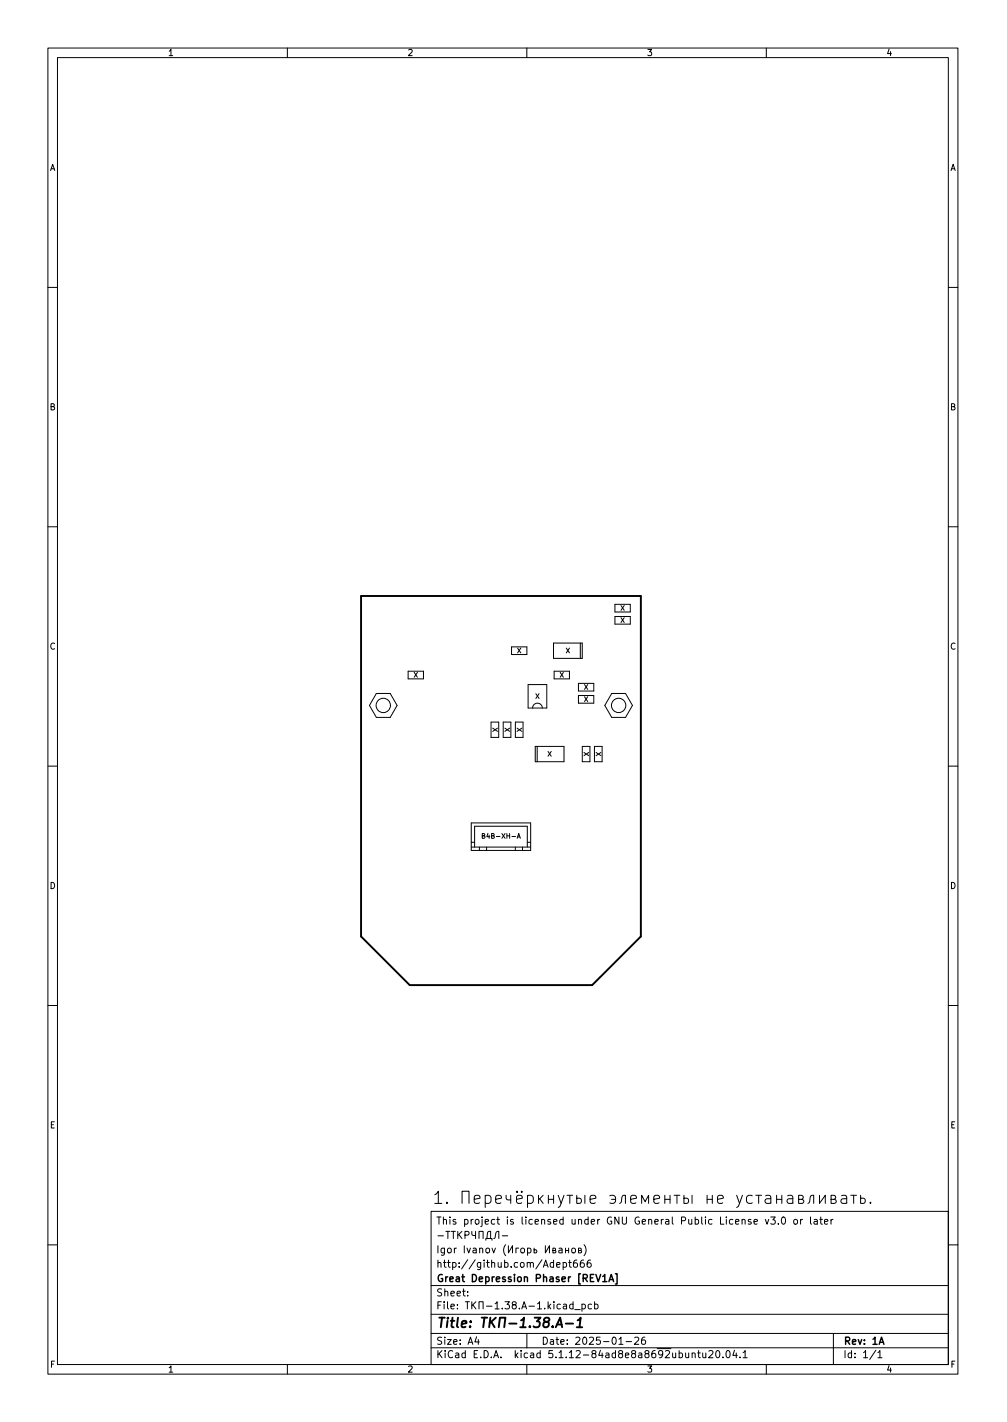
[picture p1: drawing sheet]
<svg xmlns="http://www.w3.org/2000/svg" width="210mm" height="297mm" viewBox="0 0 210 297" stroke-linecap="round" stroke-linejoin="round" font-family="sans-serif">
<defs><g id="words">
<text font-size="3.5" x="90.2" y="251.5">1.</text>
<text font-size="2.8" x="91" y="277.3">Title: -1.38.A-1</text>
<g font-size="2.1">
<text x="91" y="255.8">This project is licensed under GNU General Public License v3.0 or later</text>
<text x="91" y="261.8">Igor Ivanov ( )</text>
<text x="91" y="267.8">Great Depression Phaser [REV1A]</text>
<text x="91" y="264.8">http://github.com/Adept666</text>
<text x="91" y="273.5">File: -1.38.A-1.kicad_pcb</text>
<text x="91" y="270.8">Sheet:</text>
<text x="91" y="280.9">Size: A4</text>
<text x="113" y="280.9">Date: 2025-01-26</text>
<text x="176" y="280.9">Rev: 1A</text>
<text x="91" y="283.7">KiCad E.D.A. kicad 5.1.12-84ad8e8a8692ubuntu20.04.1</text>
<text x="176" y="283.7">Id: 1/1</text>
</g>
<g font-size="1.8">
<text x="35" y="11.7">1</text>
<text x="85" y="11.7">2</text>
<text x="135" y="11.7">3</text>
<text x="185" y="11.7">4</text>
<text x="10.3" y="35.7">A</text>
<text x="198.4" y="35.7">A</text>
<text x="10.3" y="85.7">B</text>
<text x="198.4" y="85.7">B</text>
<text x="10.3" y="135.7">C</text>
<text x="198.4" y="135.7">C</text>
<text x="10.3" y="185.7">D</text>
<text x="198.4" y="185.7">D</text>
<text x="10.4" y="235.7">E</text>
<text x="198.4" y="235.7">E</text>
<text x="10.4" y="285.7">F</text>
<text x="35" y="286.7">1</text>
<text x="85" y="286.7">2</text>
<text x="135" y="286.7">3</text>
<text x="185" y="286.7">4</text>
<text x="198.5" y="285.7">F</text>
</g>
<g font-size="1.4">
<text x="129.5" y="130.1">X</text>
<text x="129.5" y="127.5">X</text>
<text x="107.9" y="136.4">X</text>
<text x="118.1" y="136.4">X</text>
<text x="86.4" y="141.5">X</text>
<text x="116.8" y="141.5">X</text>
<text x="111.8" y="146">X</text>
<text x="121.9" y="146.6">X</text>
<text x="121.9" y="144">X</text>
<text x="102.8" y="152" transform="rotate(90 102.8 152)">X</text>
<text x="105.4" y="152" transform="rotate(90 105.4 152)">X</text>
<text x="107.9" y="152" transform="rotate(90 107.9 152)">X</text>
<text x="114.3" y="158">X</text>
<text x="121.9" y="157.1" transform="rotate(90 121.9 157.1)">X</text>
<text x="124.4" y="157.1" transform="rotate(90 124.4 157.1)">X</text>
<text x="101.3" y="175.2">B4B-XH-A</text>
</g>
</g></defs>
<g fill="none" stroke="#000" stroke-width=".21">
<path d="M10 10h190v277h-190zM12 12h186v273h-186zM60 10v2M110 10v2M160 10v2M10 60h2M198 60h2M10 110h2M198 110h2M106.8 135.1h3.2v1.6h-3.2zM115.6 134.3h6v3.2h-6zM121.2 134.3v3.2"/>
<path d="M128.4 128.8h3.2v1.6h-3.2zM128.4 126.2h3.2v1.6h-3.2zM78.6 144.9h2.9l1.4 2.5-1.4 2.5h-2.9l-1.5-2.5zM85.2 140.2h3.2v1.6h-3.2zM102.5 150.8h1.6v3.2h-1.6zM105.1 150.8h1.6v3.2h-1.6zM107.6 150.8h1.6v3.2h-1.6zM110.3 143h3.9v4.9h-3.9zM111.2 147.9a1.02 1.02 0 0 1 1-1 1.02 1.02 0 0 1 1 1M111.8 155.9h6v3.2h-6zM112.2 155.9v3.2M115.7 140.2h3.2v1.6h-3.2z"/>
<path d="M120.8 145.3h3.2v1.6h-3.2zM120.8 142.7h3.2v1.6h-3.2zM121.6 155.9h1.6v3.2h-1.6zM124.1 155.9h1.6v3.2h-1.6zM127.7 144.9h2.9l1.5 2.5-1.5 2.5h-2.9l-1.4-2.5zM10 160h2M98.4 171.9h12.4v5.7h-12.4zM98.4 176.9h12.4M98.4 175.9h.7M99.1 176.9v-4.3h11v4.3M100.1 176.9v.7M100.7 174.6l.4-.1 .1-.3-.5-.1v1h.4l.2-.3-.3-.2"/>
<path d="M101.6 176.9v.7M107.6 176.9v.7M108 175.1l.3-1 .3 1M108.1 174.8h.4M109.1 176.9v.7M110.1 175.9h.7M198 160h2M10 210h2M198 210h2M90 253h108v32h-108zM91.4 258.1h1.2M93.1 257.2h.8"/>
<path d="M93.5 257.2v1.5M94.2 257.2h.9M94.7 257.2v1.5M95.6 257.2v1.5M95.8 257.9l.6 .8M96.4 257.2l-.8 .9M96.5 251.4v-2.6h1.4v2.6M97.1 258l.7-.1 .1-.2v-.3l-.8-.2v1.5M98.5 257.2l.1 .7 .7 .2M99 250.5l1.2-.2-.1-.5-.7-.1-.4 .3 .1 1.3 .3 .1 .7-.1M99.3 257.2v1.5M100 258.7v-1.5h.9v1.5"/>
<path d="M101.3 249.8l.7-.1 .5 .5v.7l-.2 .4-.3 .1-.7-.1M101.3 249.7v2.5M101.4 259.1v-.4h1.3v.4M101.7 258.7l.1-1.2 .3-.3h.3v1.5M103.1 258.7l.3-.2 .1-.9a.51 .51 0 0 1 .7-.4v1.5M103.5 250.5l1.2-.2-.1-.5-.7-.1-.4 .3 .1 1.3 .3 .1 .7-.1M104.9 258.1h1.1M105.7 249.7l.1 .8 .8 .2M106.6 249.7v1.7M107.8 250.5l1.3-.2-.2-.5-.7-.1-.4 .3 .2 1.3 .2 .1 .7-.1M108 248.8l.1 .2-.1 .1-.2-.1 .2-.2v.3M108.9 248.8l.2 .2-.2 .1-.1-.1 .1-.2v.3"/>
<path d="M110.1 249.8l.8-.1 .5 .5v.7l-.3 .4-.2 .1-.8-.1M110.1 249.7v2.5M112.4 249.7v1.7M112.7 250.4l.7 1M113.4 249.7l-1 1M114.5 250.5h1.1M114.5 249.7v1.7M115.6 249.7v1.7M116.6 249.7l.6 1.7M117.8 249.7l-.9 2.3-.3 .2M118.4 249.7h1.2M119 249.7v1.7"/>
<path d="M120.4 249.7v1.7l.9-.1 .1-.3-.1-.6-.9-.1M122.1 249.7v1.7M123.2 250.5l1.2-.2-.1-.5-.7-.1-.4 .3 .1 1.3 .3 .1 .7-.1M127.3 249.8l.7-.1 .5 .5v.7l-.2 .4-.3 .1-.7-.1M127.7 250.5h.8M129.4 251.4l.3-.4 .2-1 .3-.3h.4v1.7M131.7 250.5l1.2-.2-.1-.5-.8-.1-.3 .3 .1 1.3 .2 .1 .8-.1M134 251.4v-1.7l.7 1.3 .7-1.3v1.7M136.5 250.5l1.2-.2-.1-.5-.7-.1-.4 .3 .1 1.3 .3 .1 .7-.1M138.8 250.5h1.1M138.8 249.7v1.7M139.9 249.7v1.7"/>
<path d="M140.7 249.7h1.3M141.3 249.7v1.7M142.8 249.7v1.7l.8-.1 .2-.3-.2-.6-.8-.1M144.5 249.7v1.7M147.6 250.5h1.1M147.6 249.7v1.7M148.7 249.7v1.7M149.8 250.5l1.2-.2-.1-.5-.7-.1-.4 .3 .1 1.3 .3 .1 .7-.1M153.8 249.7l.6 1.7M155 249.7l-.8 2.3-.4 .2M157.1 249.8l-.8-.1-.4 .5v.7l.2 .4 .2 .1 .8-.1M157.4 255.2l.8-.1-.1-.3-.4-.1-.3 .2 .1 .7h.6"/>
<path d="M157.8 249.7h1.2M158.4 249.7v1.7M159.8 254.7l.4 1 .3-1M159.9 249.8l.2-.1 .7 .1 .1 1.6M160.9 254.2h1l-.5 .6 .4 .1v.7l-.2 .1-.7-.1M160.9 250.3l-.8 .1a.5 .5 0 0 0-.4 .5 .5 .5 0 0 0 .4 .5l.8-.1M162.2 250.5h1M162.2 249.7v1.7M162.5 255.6v.1M163.2 249.7v1.7M163.3 254.4l.2-.2a.8 .8 0 0 1 .5 .8 .8 .8 0 0 1-.5 .7l-.2-.1-.1-.5zM164.5 249.8l.2-.1 .7 .1 .1 1.6"/>
<path d="M165.5 250.3l-.8 .1a.5 .5 0 0 0-.4 .5 .5 .5 0 0 0 .4 .5l.8-.1M165.9 254.8l.3-.1 .3 .3v.4l-.3 .3-.3-.1-.2-.2zM166.7 250.5l.9-.1 .1-.2-.1-.4-.9-.1v1.7h.8l.2-.1 .1-.4-.1-.2-.3-.2M167.2 254.7v1M167.6 254.7l-.4 .3M168.7 251.4l.3-.4 .2-1 .3-.3h.4v1.7M169.2 254.2v1.3l.2 .2M170 254.8h.6l.1 .9M170.7 255.1h-.5l-.3 .3 .3 .3 .5-.1M171.1 249.7v1.7l1.2-1.7v1.7M171.2 254.7h.5M171.4 254.2v1.3l.3 .2"/>
<path d="M172.2 255.2l.7-.1-.1-.3-.4-.1-.2 .2v.7h.6M173.5 254.7v1M173.5 250.5l.9-.1 .1-.2-.1-.4-.9-.1v1.7h.7l.3-.1 .1-.4-.1-.2-.4-.2M173.9 254.7l-.4 .3M175.7 249.8l.2-.1 .8 .1 .1 1.6M176.8 250.3l-.9 .1a.5 .5 0 0 0-.3 .5 .5 .5 0 0 0 .3 .5l.9-.1M177.6 249.7h1.2M178.2 249.7v1.7M179.7 249.7v1.7l.8-.1 .2-.3-.2-.6-.8-.1M181.7 251.1l.2 .2-.2 .1-.1-.1 .1-.2v.3M10 260h2M90 278.5h108"/>
<path d="M90 274.5h108M90 268.5h108M97.7 270.6v.1M97.7 269.8v.1M99.5 279.2l-.3 1.1h.9M99.9 279.8v1M105.6 260a1.72 1.72 0 0 0 0 2.3M106.2 260.2v1.5l.8-1.5v1.5M108.3 260.7h-.6v1M108.9 260.8l.3-.1 .3 .3v.4l-.3 .3-.3-.1-.2-.2zM110 278.5v3M110.2 260.8l.4-.1 .3 .3-.2 .6h-.5"/>
<path d="M110.2 260.7v1.5M111.5 260.7v1l.5-.1v-.5h-.5M113.9 260.2v1.5l.8-1.5v1.5M114.6 272.8l.4 .6M115 272.4l-.6 .6M115.4 261.2l.5-.1v-.3l-.5-.1v1h.5l.2-.3-.3-.2M115.7 271.9v.2M115.7 272.4v1M116.2 264.2l.7-.1v-.3l-.5-.1-.2 .2 .1 .7h.6M116.7 260.8h.6l.1 .9M117 272.5l-.4-.1-.3 .3 .1 .6h.6M117.4 261.1h-.5l-.2 .3 .2 .3 .5-.1"/>
<path d="M117.6 263.8l.4-.1 .3 .3-.1 .6h-.6M117.6 263.7v1.5M117.7 272.5h.5l.1 .9M118.1 261.2h.6M118.1 260.7v1M118.3 272.8h-.5l-.2 .3 .2 .3 .5-.1M118.7 263.7h.6M118.7 260.7v1M118.9 263.2v1.3l.4 .2M119.5 260.8l.4-.1 .3 .3v.4l-.3 .3-.4-.1-.1-.2zM119.7 272.5l-.5-.1-.3 .3 .2 .6h.6M119.7 271.9v1.5"/>
<path d="M120 273.6h1.2M120.4 263.2l-.4 .1a1.01 1.01 0 0 0 0 1.4l.5-.1 .1-.5-.3-.3h-.3l-.3 .3M120.8 261.2l.5-.1v-.3l-.5-.1v1h.4l.2-.3-.2-.2M121.5 272.5l.4-.1 .3 .3-.1 .6h-.6M121.5 272.4v1.5M121.9 263.2l-.5 .1a1.01 1.01 0 0 0 0 1.4l.5-.1 .1-.5-.3-.3h-.3l-.2 .3M121.9 260a1.72 1.72 0 0 1 0 2.3M123.3 263.2l-.4 .1a1.01 1.01 0 0 0 0 1.4l.5-.1v-.5l-.2-.3h-.3l-.3 .3M123.5 272.5l-.4-.1-.3 .3 .1 .6h.6M124.2 272.5l.4-.1 .3 .3-.2 .6h-.5M124.2 271.9v1.5M132.5 279.5l.6-.2 .3 .4-1 1.1h1"/>
<path d="M134.7 279.3l-.5 .1a1.01 1.01 0 0 0 0 1.4l.5-.1 .1-.5-.3-.3h-.3l-.3 .3M174 278.5v6.5M198 260h2M60 285v2M90 281.5h108M110 285v2M129.2 280.8h.9M130.7 280.2h1.2M144.5 282.8l.2-.2 .4 .1 .1 .9M144.5 282.6v1M145.7 282.6h.5M145.9 282.1v1.3l.3 .2"/>
<path d="M146.7 282.6l.1 .9 .4 .1 .2-.1M147.4 282.6v1M148 282.3l.6-.2 .3 .4-1 1.1h1M149.6 282.3l.2-.2a.8 .8 0 0 1 .5 .8 .8 .8 0 0 1-.5 .7l-.2-.1-.2-.5zM150.9 283.5v.1M151.8 282.2l.1-.1a.8 .8 0 0 1 .6 .8 .8 .8 0 0 1-.6 .7 1 1 0 0 1-.1-1.4zM153.4 282l-.4 1.1h.9M153.7 282.6v1M154.5 283.5v.1M155.2 282.5l.4-.4v1.5M155.2 283.6h.8M160 285v2"/>
<path d="M182.9 282l-1.3 2M183.3 282.5l.4-.4v1.5M183.3 283.6h.9"/>
<circle cx="80" cy="147.4" r="1.5"/>
<circle cx="129.2" cy="147.4" r="1.5"/>
</g>
<path d="M125.8 266.6l.5-.4v1.5M125.8 267.7h.9M127.1 267.7l.5-1.5 .5 1.5M127.3 267.3h.7M128.5 266.1h.3v2.1h-.3M183.6 280.8l.5-1.5 .5 1.5" fill="none" stroke="#000" stroke-width=".3"/>
<path d="M75.4 124.5h58.4v71.1l-10.2 10.2h-38.1l-10.1-10.2zM111.6 275.2h1.3l-.8 .8 .5 .2-.1 .9-.3 .1h-.5l-.3-.1M113.9 276.1l-.3-.2v-.3a.64 .64 0 0 1 1-.2l.1 .3a.66 .66 0 0 1-.8 .4 .65 .65 0 0 0-.3 1 .65 .65 0 0 0 .8 0 .65 .65 0 0 0 .1-.9l-.2-.1M115.4 277.1v.1M116 277.2l1-2 .4 2M116.3 276.7h1M118.1 276.5h1.6M120.4 277.2h1.2M120.6 275.8l.6-.6-.2 2" fill="none" stroke="#000" stroke-width=".4"/>
<use href="#words"/>
</svg>
